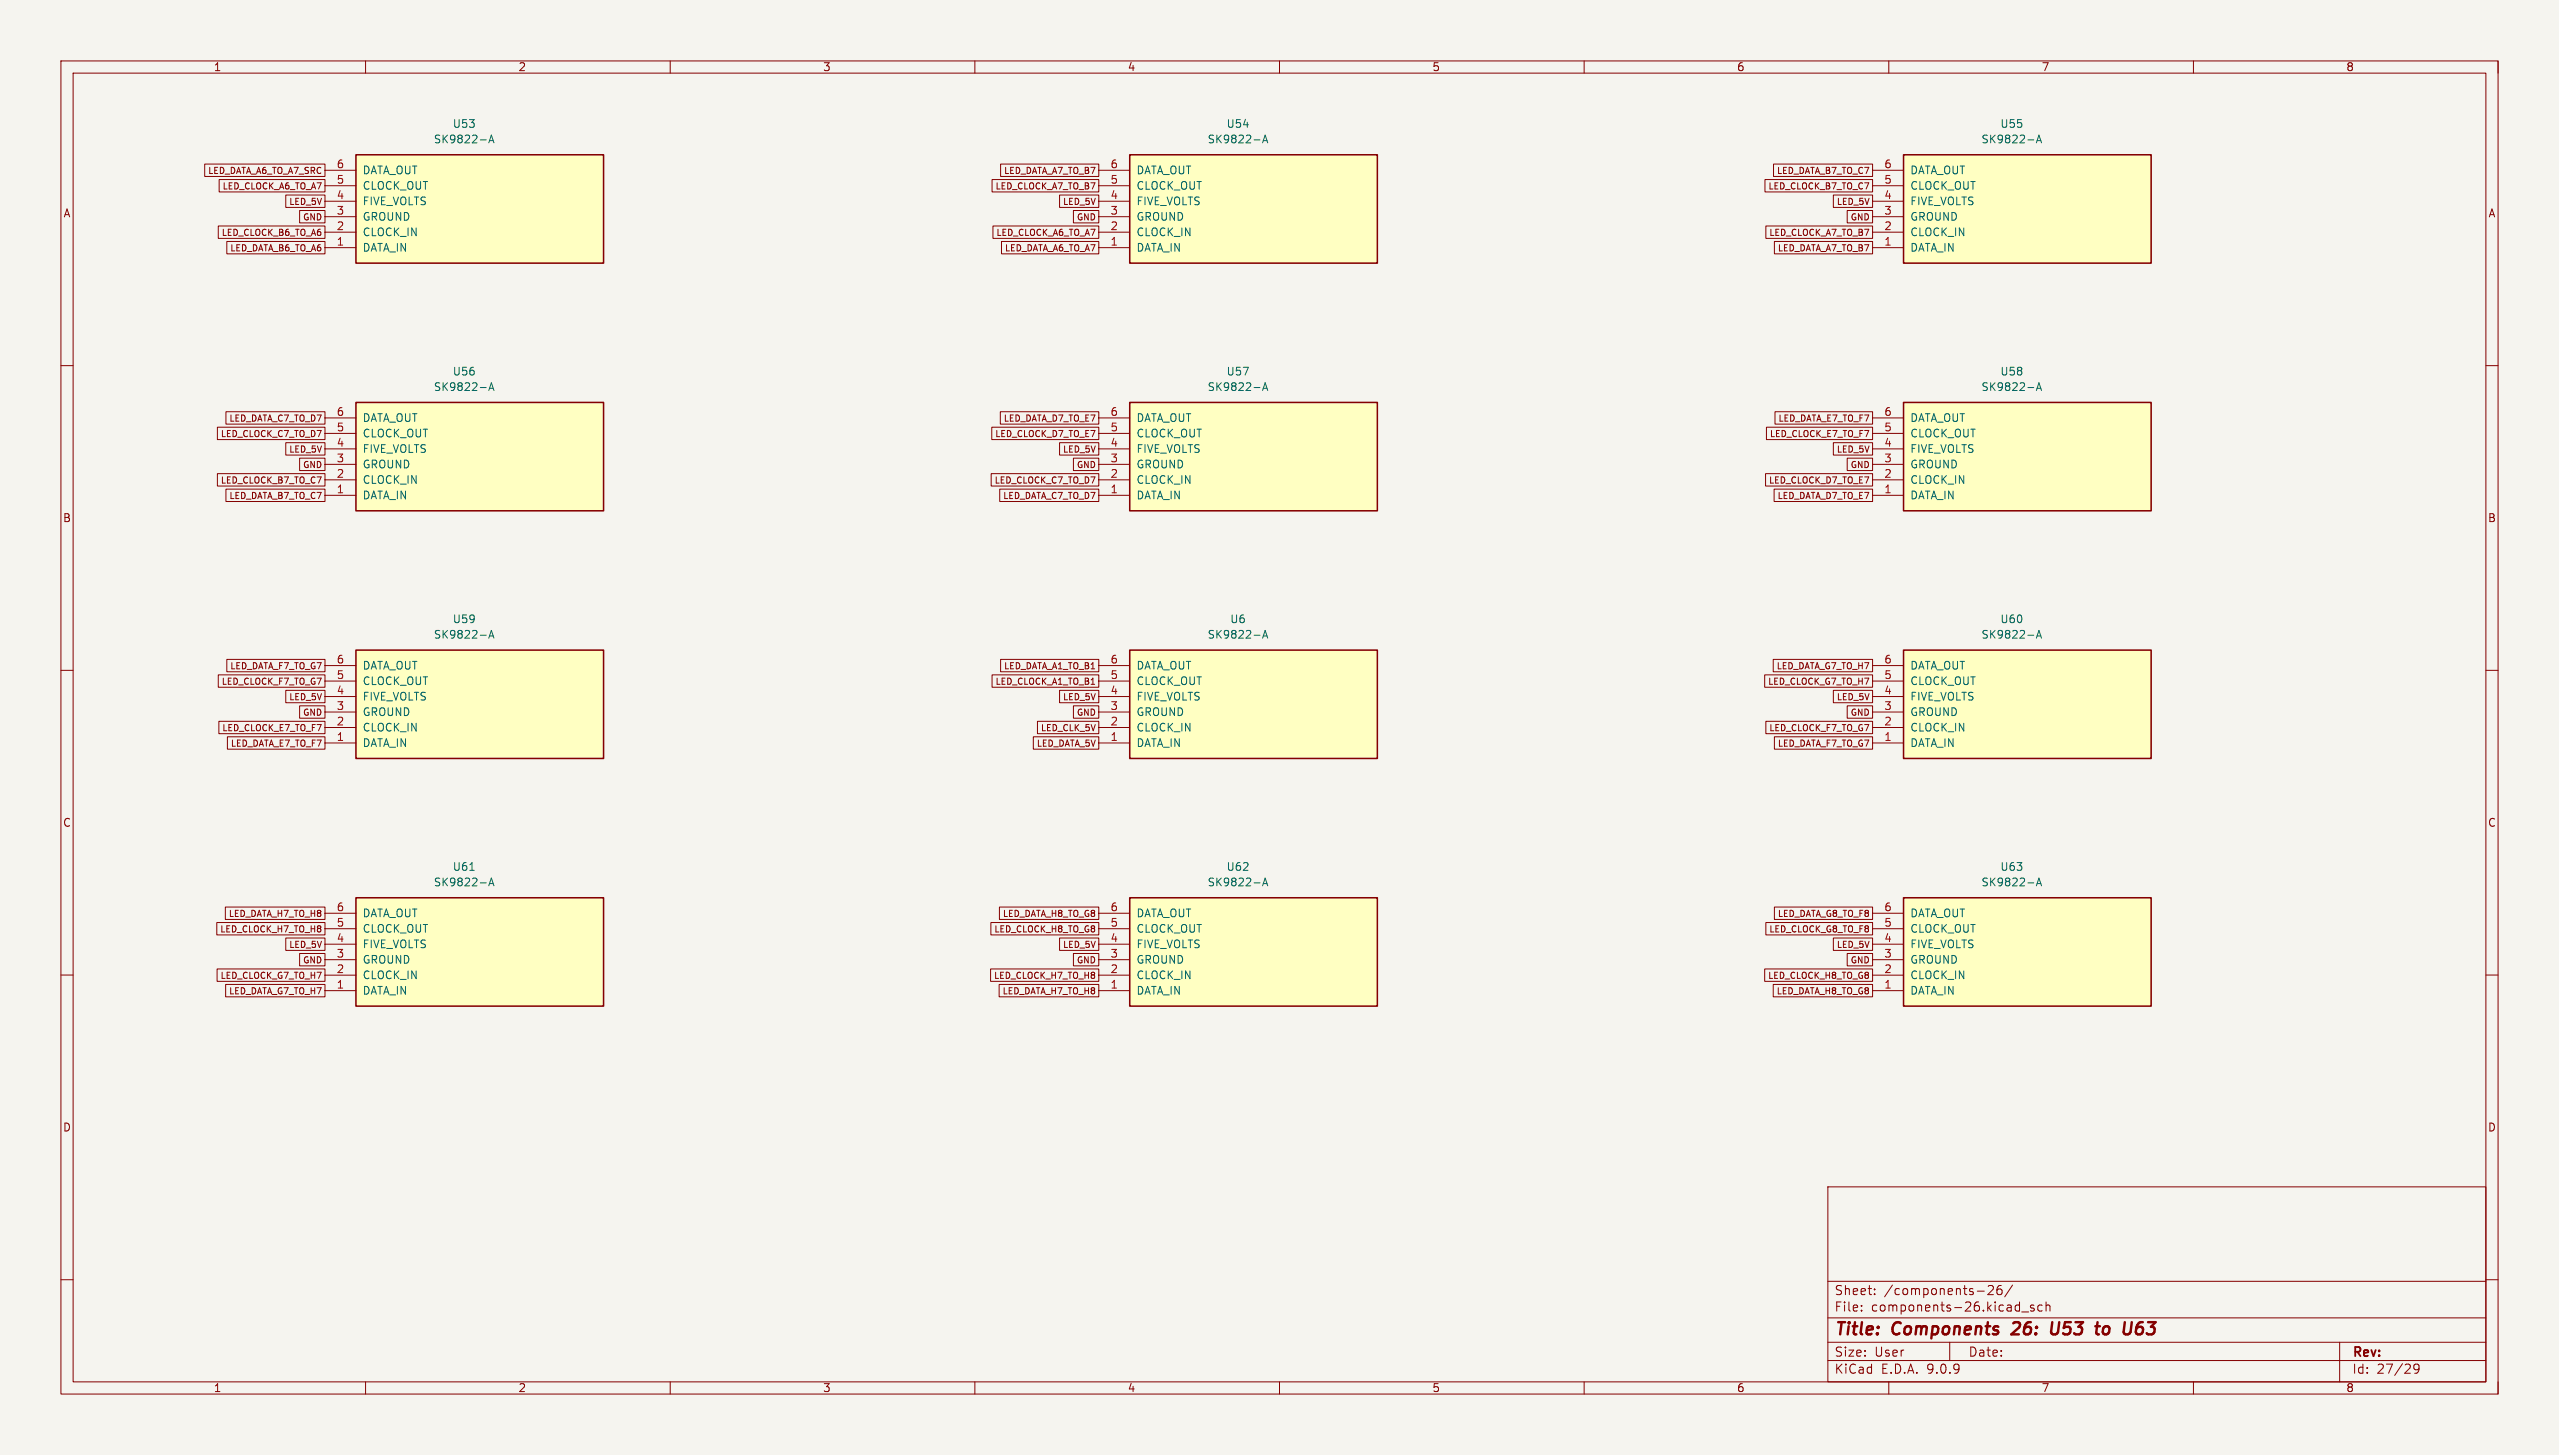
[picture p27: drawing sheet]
<svg xmlns="http://www.w3.org/2000/svg" width="420mm" height="239mm" viewBox="0 0 420 239" stroke-linecap="round" stroke-linejoin="round" font-family="sans-serif">
<defs><g id="words">
<g font-size="2.8" fill="#840000">
<text x="301" y="219.7">Title:</text>
<text x="310.7" y="219.7">Components</text>
<text x="331.2" y="219.7">26:</text>
<text x="338.3" y="219.7">U53</text>
<text x="346.5" y="219.7">to</text>
<text x="351.8" y="219.7">U63</text>
</g>
<g font-size="2.1" fill="#840000">
<text x="301" y="215.4">File:</text>
<text x="301" y="212.7">Sheet:</text>
<text x="307.1" y="215.4">components-26.kicad_sch</text>
<text x="309.2" y="212.7">/components-26/</text>
<text x="301" y="225.6">KiCad</text>
<text x="301" y="222.8">Size:</text>
<text x="307.7" y="222.8">User</text>
<text x="308.7" y="225.6">E.D.A.</text>
<text x="316.3" y="225.6">9.0.9</text>
<text x="323" y="222.8">Date:</text>
<text x="386" y="223.1">Rev:</text>
<text x="386" y="225.6">Id:</text>
<text x="390.1" y="225.6">27/29</text>
</g>
<g font-size="1.8" fill="#840000">
<text x="35" y="11.9">1</text>
<text x="85" y="11.9">2</text>
<text x="135" y="11.9">3</text>
<text x="185" y="11.9">4</text>
<text x="235" y="11.9">5</text>
<text x="285" y="11.9">6</text>
<text x="335" y="11.9">7</text>
<text x="385" y="11.9">8</text>
<text x="10.3" y="35.9">A</text>
<text x="408.3" y="35.9">A</text>
<text x="10.3" y="85.9">B</text>
<text x="408.3" y="85.9">B</text>
<text x="10.3" y="135.9">C</text>
<text x="408.3" y="135.9">C</text>
<text x="10.3" y="185.9">D</text>
<text x="408.3" y="185.9">D</text>
<text x="35" y="228.6">1</text>
<text x="85" y="228.6">2</text>
<text x="135" y="228.6">3</text>
<text x="185" y="228.6">4</text>
<text x="235" y="228.6">5</text>
<text x="285" y="228.6">6</text>
<text x="335" y="228.6">7</text>
<text x="385" y="228.6">8</text>
</g>
<g font-size="1.8" fill="#006464">
<text x="71.1" y="23.7">SK9822-A</text>
<text x="74.2" y="21.2">U53</text>
<text x="198.1" y="23.7">SK9822-A</text>
<text x="201.2" y="21.2">U54</text>
<text x="325.1" y="23.7">SK9822-A</text>
<text x="328.2" y="21.2">U55</text>
<text x="59.4" y="28.8">DATA_OUT</text>
<text x="186.4" y="28.8">DATA_OUT</text>
<text x="313.4" y="28.8">DATA_OUT</text>
<text x="59.4" y="31.3">CLOCK_OUT</text>
<text x="59.4" y="33.9">FIVE_VOLTS</text>
<text x="186.4" y="31.3">CLOCK_OUT</text>
<text x="186.4" y="33.9">FIVE_VOLTS</text>
<text x="313.4" y="31.3">CLOCK_OUT</text>
<text x="313.4" y="33.9">FIVE_VOLTS</text>
<text x="59.4" y="36.4">GROUND</text>
<text x="59.4" y="39">CLOCK_IN</text>
<text x="59.4" y="41.5">DATA_IN</text>
<text x="186.4" y="36.4">GROUND</text>
<text x="186.4" y="39">CLOCK_IN</text>
<text x="186.4" y="41.5">DATA_IN</text>
<text x="313.4" y="36.4">GROUND</text>
<text x="313.4" y="39">CLOCK_IN</text>
<text x="313.4" y="41.5">DATA_IN</text>
<text x="71.1" y="64.4">SK9822-A</text>
<text x="74.2" y="61.8">U56</text>
<text x="198.1" y="64.4">SK9822-A</text>
<text x="201.2" y="61.8">U57</text>
<text x="325.1" y="64.4">SK9822-A</text>
<text x="328.2" y="61.8">U58</text>
<text x="59.4" y="69.4">DATA_OUT</text>
<text x="59.4" y="72">CLOCK_OUT</text>
<text x="186.4" y="69.4">DATA_OUT</text>
<text x="186.4" y="72">CLOCK_OUT</text>
<text x="313.4" y="69.4">DATA_OUT</text>
<text x="313.4" y="72">CLOCK_OUT</text>
<text x="59.4" y="74.5">FIVE_VOLTS</text>
<text x="59.4" y="77.1">GROUND</text>
<text x="186.4" y="74.5">FIVE_VOLTS</text>
<text x="186.4" y="77.1">GROUND</text>
<text x="313.4" y="74.5">FIVE_VOLTS</text>
<text x="313.4" y="77.1">GROUND</text>
<text x="59.4" y="79.6">CLOCK_IN</text>
<text x="59.4" y="82.1">DATA_IN</text>
<text x="186.4" y="79.6">CLOCK_IN</text>
<text x="186.4" y="82.1">DATA_IN</text>
<text x="313.4" y="79.6">CLOCK_IN</text>
<text x="313.4" y="82.1">DATA_IN</text>
<text x="71.1" y="105">SK9822-A</text>
<text x="74.2" y="102.5">U59</text>
<text x="198.1" y="105">SK9822-A</text>
<text x="201.8" y="102.5">U6</text>
<text x="325.1" y="105">SK9822-A</text>
<text x="328.2" y="102.5">U60</text>
<text x="59.4" y="110.1">DATA_OUT</text>
<text x="59.4" y="112.6">CLOCK_OUT</text>
<text x="186.4" y="110.1">DATA_OUT</text>
<text x="186.4" y="112.6">CLOCK_OUT</text>
<text x="313.4" y="110.1">DATA_OUT</text>
<text x="313.4" y="112.6">CLOCK_OUT</text>
<text x="59.4" y="115.2">FIVE_VOLTS</text>
<text x="59.4" y="117.7">GROUND</text>
<text x="186.4" y="115.2">FIVE_VOLTS</text>
<text x="186.4" y="117.7">GROUND</text>
<text x="313.4" y="115.2">FIVE_VOLTS</text>
<text x="313.4" y="117.7">GROUND</text>
<text x="59.4" y="120.2">CLOCK_IN</text>
<text x="59.4" y="122.8">DATA_IN</text>
<text x="186.4" y="120.2">CLOCK_IN</text>
<text x="186.4" y="122.8">DATA_IN</text>
<text x="313.4" y="120.2">CLOCK_IN</text>
<text x="313.4" y="122.8">DATA_IN</text>
<text x="74.2" y="143.1">U61</text>
<text x="201.2" y="143.1">U62</text>
<text x="328.2" y="143.1">U63</text>
<text x="71.1" y="145.6">SK9822-A</text>
<text x="198.1" y="145.6">SK9822-A</text>
<text x="325.1" y="145.6">SK9822-A</text>
<text x="59.4" y="150.7">DATA_OUT</text>
<text x="59.4" y="153.3">CLOCK_OUT</text>
<text x="59.4" y="155.8">FIVE_VOLTS</text>
<text x="186.4" y="150.7">DATA_OUT</text>
<text x="186.4" y="153.3">CLOCK_OUT</text>
<text x="186.4" y="155.8">FIVE_VOLTS</text>
<text x="313.4" y="150.7">DATA_OUT</text>
<text x="313.4" y="153.3">CLOCK_OUT</text>
<text x="313.4" y="155.8">FIVE_VOLTS</text>
<text x="59.4" y="158.3">GROUND</text>
<text x="59.4" y="160.9">CLOCK_IN</text>
<text x="186.4" y="158.3">GROUND</text>
<text x="186.4" y="160.9">CLOCK_IN</text>
<text x="313.4" y="158.3">GROUND</text>
<text x="313.4" y="160.9">CLOCK_IN</text>
<text x="59.4" y="163.4">DATA_IN</text>
<text x="186.4" y="163.4">DATA_IN</text>
<text x="313.4" y="163.4">DATA_IN</text>
</g>
<g font-size="1.8" fill="#a90000">
<text x="55.2" y="27.7">6</text>
<text x="182.2" y="27.7">6</text>
<text x="309.2" y="27.7">6</text>
<text x="55.2" y="30.2">5</text>
<text x="55.2" y="32.8">4</text>
<text x="55.2" y="35.3">3</text>
<text x="182.2" y="30.2">5</text>
<text x="182.2" y="32.8">4</text>
<text x="182.2" y="35.3">3</text>
<text x="309.2" y="30.2">5</text>
<text x="309.2" y="32.8">4</text>
<text x="309.2" y="35.3">3</text>
<text x="55.2" y="37.8">2</text>
<text x="55.2" y="40.4">1</text>
<text x="182.2" y="37.8">2</text>
<text x="182.2" y="40.4">1</text>
<text x="309.2" y="37.8">2</text>
<text x="309.2" y="40.4">1</text>
<text x="55.2" y="68.3">6</text>
<text x="55.2" y="70.9">5</text>
<text x="182.2" y="68.3">6</text>
<text x="182.2" y="70.9">5</text>
<text x="309.2" y="68.3">6</text>
<text x="309.2" y="70.9">5</text>
<text x="55.2" y="73.4">4</text>
<text x="55.2" y="75.9">3</text>
<text x="182.2" y="73.4">4</text>
<text x="182.2" y="75.9">3</text>
<text x="309.2" y="73.4">4</text>
<text x="309.2" y="75.9">3</text>
<text x="55.2" y="78.5">2</text>
<text x="55.2" y="81">1</text>
<text x="182.2" y="78.5">2</text>
<text x="182.2" y="81">1</text>
<text x="309.2" y="78.5">2</text>
<text x="309.2" y="81">1</text>
<text x="55.2" y="109">6</text>
<text x="55.2" y="111.5">5</text>
<text x="182.2" y="109">6</text>
<text x="182.2" y="111.5">5</text>
<text x="309.2" y="109">6</text>
<text x="309.2" y="111.5">5</text>
<text x="55.2" y="114">4</text>
<text x="55.2" y="116.6">3</text>
<text x="55.2" y="119.1">2</text>
<text x="182.2" y="114">4</text>
<text x="182.2" y="116.6">3</text>
<text x="182.2" y="119.1">2</text>
<text x="309.2" y="114">4</text>
<text x="309.2" y="116.6">3</text>
<text x="309.2" y="119.1">2</text>
<text x="55.2" y="121.7">1</text>
<text x="182.2" y="121.7">1</text>
<text x="309.2" y="121.7">1</text>
<text x="55.2" y="149.6">6</text>
<text x="182.2" y="149.6">6</text>
<text x="309.2" y="149.6">6</text>
<text x="55.2" y="152.1">5</text>
<text x="55.2" y="154.7">4</text>
<text x="182.2" y="152.1">5</text>
<text x="182.2" y="154.7">4</text>
<text x="309.2" y="152.1">5</text>
<text x="309.2" y="154.7">4</text>
<text x="55.2" y="157.2">3</text>
<text x="55.2" y="159.8">2</text>
<text x="182.2" y="157.2">3</text>
<text x="182.2" y="159.8">2</text>
<text x="309.2" y="157.2">3</text>
<text x="309.2" y="159.8">2</text>
<text x="55.2" y="162.3">1</text>
<text x="182.2" y="162.3">1</text>
<text x="309.2" y="162.3">1</text>
</g>
<g font-size="1.4" fill="#840000">
<text x="34" y="28.7">LED_DATA_A6_TO_A7_SRC</text>
<text x="164.7" y="28.7">LED_DATA_A7_TO_B7</text>
<text x="291.5" y="28.7">LED_DATA_B7_TO_C7</text>
<text x="36.4" y="31.3">LED_CLOCK_A6_TO_A7</text>
<text x="47.3" y="33.8">LED_5V</text>
<text x="163.3" y="31.3">LED_CLOCK_A7_TO_B7</text>
<text x="174.3" y="33.8">LED_5V</text>
<text x="290.1" y="31.3">LED_CLOCK_B7_TO_C7</text>
<text x="301.3" y="33.8">LED_5V</text>
<text x="36.3" y="38.9">LED_CLOCK_B6_TO_A6</text>
<text x="37.7" y="41.4">LED_DATA_B6_TO_A6</text>
<text x="49.6" y="36.4">GND</text>
<text x="163.4" y="38.9">LED_CLOCK_A6_TO_A7</text>
<text x="164.8" y="41.4">LED_DATA_A6_TO_A7</text>
<text x="176.6" y="36.4">GND</text>
<text x="290.3" y="38.9">LED_CLOCK_A7_TO_B7</text>
<text x="291.7" y="41.4">LED_DATA_A7_TO_B7</text>
<text x="303.6" y="36.4">GND</text>
<text x="36.1" y="71.9">LED_CLOCK_C7_TO_D7</text>
<text x="37.5" y="69.4">LED_DATA_C7_TO_D7</text>
<text x="163.2" y="71.9">LED_CLOCK_D7_TO_E7</text>
<text x="164.6" y="69.4">LED_DATA_D7_TO_E7</text>
<text x="290.4" y="71.9">LED_CLOCK_E7_TO_F7</text>
<text x="291.8" y="69.4">LED_DATA_E7_TO_F7</text>
<text x="47.3" y="74.5">LED_5V</text>
<text x="49.6" y="77">GND</text>
<text x="174.3" y="74.5">LED_5V</text>
<text x="176.6" y="77">GND</text>
<text x="301.3" y="74.5">LED_5V</text>
<text x="303.6" y="77">GND</text>
<text x="36.1" y="79.5">LED_CLOCK_B7_TO_C7</text>
<text x="37.5" y="82.1">LED_DATA_B7_TO_C7</text>
<text x="163.1" y="79.5">LED_CLOCK_C7_TO_D7</text>
<text x="164.5" y="82.1">LED_DATA_C7_TO_D7</text>
<text x="290.2" y="79.5">LED_CLOCK_D7_TO_E7</text>
<text x="291.6" y="82.1">LED_DATA_D7_TO_E7</text>
<text x="36.3" y="112.6">LED_CLOCK_F7_TO_G7</text>
<text x="37.7" y="110">LED_DATA_F7_TO_G7</text>
<text x="163.3" y="112.6">LED_CLOCK_A1_TO_B1</text>
<text x="164.7" y="110">LED_DATA_A1_TO_B1</text>
<text x="290.1" y="112.6">LED_CLOCK_G7_TO_H7</text>
<text x="291.5" y="110">LED_DATA_G7_TO_H7</text>
<text x="47.3" y="115.1">LED_5V</text>
<text x="49.6" y="117.6">GND</text>
<text x="174.3" y="115.1">LED_5V</text>
<text x="176.6" y="117.6">GND</text>
<text x="301.3" y="115.1">LED_5V</text>
<text x="303.6" y="117.6">GND</text>
<text x="36.4" y="120.2">LED_CLOCK_E7_TO_F7</text>
<text x="37.8" y="122.7">LED_DATA_E7_TO_F7</text>
<text x="170" y="122.7">LED_DATA_5V</text>
<text x="170.7" y="120.2">LED_CLK_5V</text>
<text x="290.3" y="120.2">LED_CLOCK_F7_TO_G7</text>
<text x="291.7" y="122.7">LED_DATA_F7_TO_G7</text>
<text x="36" y="153.2">LED_CLOCK_H7_TO_H8</text>
<text x="37.4" y="150.7">LED_DATA_H7_TO_H8</text>
<text x="47.3" y="155.7">LED_5V</text>
<text x="163.1" y="153.2">LED_CLOCK_H8_TO_G8</text>
<text x="164.5" y="150.7">LED_DATA_H8_TO_G8</text>
<text x="174.3" y="155.7">LED_5V</text>
<text x="290.3" y="153.2">LED_CLOCK_G8_TO_F8</text>
<text x="291.7" y="150.7">LED_DATA_G8_TO_F8</text>
<text x="301.3" y="155.7">LED_5V</text>
<text x="36.1" y="160.8">LED_CLOCK_G7_TO_H7</text>
<text x="49.6" y="158.3">GND</text>
<text x="163" y="160.8">LED_CLOCK_H7_TO_H8</text>
<text x="176.6" y="158.3">GND</text>
<text x="290.1" y="160.8">LED_CLOCK_H8_TO_G8</text>
<text x="303.6" y="158.3">GND</text>
<text x="37.5" y="163.4">LED_DATA_G7_TO_H7</text>
<text x="164.4" y="163.4">LED_DATA_H7_TO_H8</text>
<text x="291.5" y="163.4">LED_DATA_H8_TO_G8</text>
</g>
</g></defs>
<path d="M0 0h420v238.8h-420z" fill="#f5f4ef" stroke="#f5f4ef" stroke-width=".16"/>
<g fill="none" stroke="#840000" stroke-width=".16">
<path d="M10 10h400v218.8h-400zM12 12h396v214.8h-396zM60 10v2M110 10v2M160 10v2M210 10v2M260 10v2M310 10v2M360 10v2M410 10v2M10 60h2M408 60h2"/>
<path d="M10 110h2M408 110h2M10 160h2M408 160h2M300 194.8h108v32h-108zM10 210h2M300 216.3h108M300 210.3h108M305.5 215v.1M305.5 214.2v.2M307.7 212.3v.1M307.7 211.5v.2"/>
<path d="M324.5 211.9h1.2M326.3 211.1l.2-.2h.4l.2 .2 .1 .3-.1 .2-.9 .8h1M328.5 210.9a.59 .59 0 0 0-.8 .7v.6l.2 .2h.4l.2-.1 .1-.5-.1-.2-.5-.1-.3 .3M330.3 210.9l-1.3 1.9M331.8 215.3h1.2M333.8 214.2l-.3-.1-.3 .3 .1 .2 .5 .1v.4h-.6M335.2 214.2l-.5-.1-.2 .3v.5l.1 .2h.6M335.8 214.3l.2-.2 .4 .1 .1 .9M335.8 213.6v1.5M408 210h2M60 226.8v2M110 226.8v2"/>
<path d="M160 226.8v2M210 226.8v2M260 226.8v2M300 223.3h108M300 220.3h108M310 226.8v2M320 220.3v3M360 226.8v2M384 220.3v6.5M397 224.5l-.3 .3h-.2l-.3-.3v-.4l.1-.2 .4-.1 .3 .2a.99 .99 0 0 1-.4 1.3h-.3M410 226.8v2"/>
</g>
<path d="M331.4 217.8l-1.3 1.2h1.2M336.8 217l-.2 1.6 .2 .3a.66 .66 0 0 0 .9-.1M343.9 217.6h.8M344.3 219h.2M345.9 217.6a.62 .62 0 0 0-.7 .4v.8a.52 .52 0 0 0 .7 .1M351.3 217a1.42 1.42 0 0 0-.6 1.9l.6 .1M351.4 217.7a.66 .66 0 0 0-.8 .4" fill="none" stroke="#840000" stroke-width=".4"/>
<path d="M185.4 147.3h40.7v17.8h-40.7z" fill="#ffffc2"/>
<path d="M185.4 147.3h40.7v17.8h-40.7z" fill="none" stroke="#840000" stroke-width=".25"/>
<path d="M180.3 149.9h5.1M180.3 152.4h5.1M180.3 154.9h5.1M180.3 157.5h5.1M180.3 160h5.1M180.3 162.6h5.1" fill="none" stroke="#840000" stroke-width=".16"/>
<path d="M205.8 144.9h1M207.2 145.4l.4-1.3 .5 1.3M207.3 145h.6" fill="none" stroke="#006464" stroke-width=".16"/>
<path d="M312.4 66h40.7v17.8h-40.7z" fill="#ffffc2"/>
<path d="M312.4 66h40.7v17.8h-40.7z" fill="none" stroke="#840000" stroke-width=".25"/>
<path d="M307.3 68.6h5.1M307.3 71.1h5.1M307.3 73.7h5.1M307.3 76.2h5.1M307.3 78.7h5.1M307.3 81.3h5.1" fill="none" stroke="#840000" stroke-width=".16"/>
<path d="M332.8 63.6h1M334.2 64.1l.4-1.3 .5 1.3M334.3 63.7h.6" fill="none" stroke="#006464" stroke-width=".16"/>
<path d="M58.4 66h40.7v17.8h-40.7z" fill="#ffffc2"/>
<path d="M58.4 66h40.7v17.8h-40.7z" fill="none" stroke="#840000" stroke-width=".25"/>
<path d="M53.3 68.6h5.1M53.3 71.1h5.1M53.3 73.7h5.1M53.3 76.2h5.1M53.3 78.7h5.1M53.3 81.3h5.1" fill="none" stroke="#840000" stroke-width=".16"/>
<path d="M78.8 63.6h1M80.2 64.1l.4-1.3 .5 1.3M80.3 63.7h.6" fill="none" stroke="#006464" stroke-width=".16"/>
<path d="M312.4 25.4h40.7v17.8h-40.7z" fill="#ffffc2"/>
<path d="M312.4 25.4h40.7v17.8h-40.7z" fill="none" stroke="#840000" stroke-width=".25"/>
<path d="M307.3 27.9h5.1M307.3 30.5h5.1M307.3 33h5.1M307.3 35.6h5.1M307.3 38.1h5.1M307.3 40.6h5.1" fill="none" stroke="#840000" stroke-width=".16"/>
<path d="M332.8 23h1M334.2 23.4l.4-1.2 .5 1.2M334.3 23.1h.6" fill="none" stroke="#006464" stroke-width=".16"/>
<path d="M312.4 106.7h40.7v17.8h-40.7z" fill="#ffffc2"/>
<path d="M312.4 106.7h40.7v17.8h-40.7z" fill="none" stroke="#840000" stroke-width=".25"/>
<path d="M307.3 109.2h5.1M307.3 111.8h5.1M307.3 114.3h5.1M307.3 116.8h5.1M307.3 119.4h5.1M307.3 121.9h5.1" fill="none" stroke="#840000" stroke-width=".16"/>
<path d="M332.8 104.2h1M334.2 104.7l.4-1.3 .5 1.3M334.3 104.4h.6" fill="none" stroke="#006464" stroke-width=".16"/>
<path d="M58.4 106.7h40.7v17.8h-40.7z" fill="#ffffc2"/>
<path d="M58.4 106.7h40.7v17.8h-40.7z" fill="none" stroke="#840000" stroke-width=".25"/>
<path d="M53.3 109.2h5.1M53.3 111.8h5.1M53.3 114.3h5.1M53.3 116.8h5.1M53.3 119.4h5.1M53.3 121.9h5.1" fill="none" stroke="#840000" stroke-width=".16"/>
<path d="M78.8 104.2h1M80.2 104.7l.4-1.3 .5 1.3M80.3 104.4h.6" fill="none" stroke="#006464" stroke-width=".16"/>
<path d="M185.4 25.4h40.7v17.8h-40.7z" fill="#ffffc2"/>
<path d="M185.4 25.4h40.7v17.8h-40.7z" fill="none" stroke="#840000" stroke-width=".25"/>
<path d="M180.3 27.9h5.1M180.3 30.5h5.1M180.3 33h5.1M180.3 35.6h5.1M180.3 38.1h5.1M180.3 40.6h5.1" fill="none" stroke="#840000" stroke-width=".16"/>
<path d="M205.8 23h1M207.2 23.4l.4-1.2 .5 1.2M207.3 23.1h.6" fill="none" stroke="#006464" stroke-width=".16"/>
<path d="M185.4 66h40.7v17.8h-40.7z" fill="#ffffc2"/>
<path d="M185.4 66h40.7v17.8h-40.7z" fill="none" stroke="#840000" stroke-width=".25"/>
<path d="M180.3 68.6h5.1M180.3 71.1h5.1M180.3 73.7h5.1M180.3 76.2h5.1M180.3 78.7h5.1M180.3 81.3h5.1" fill="none" stroke="#840000" stroke-width=".16"/>
<path d="M205.8 63.6h1M207.2 64.1l.4-1.3 .5 1.3M207.3 63.7h.6" fill="none" stroke="#006464" stroke-width=".16"/>
<path d="M185.4 106.7h40.7v17.8h-40.7z" fill="#ffffc2"/>
<path d="M185.4 106.7h40.7v17.8h-40.7z" fill="none" stroke="#840000" stroke-width=".25"/>
<path d="M180.3 109.2h5.1M180.3 111.8h5.1M180.3 114.3h5.1M180.3 116.8h5.1M180.3 119.4h5.1M180.3 121.9h5.1" fill="none" stroke="#840000" stroke-width=".16"/>
<path d="M205.8 104.2h1M207.2 104.7l.4-1.3 .5 1.3M207.3 104.4h.6" fill="none" stroke="#006464" stroke-width=".16"/>
<path d="M58.4 25.4h40.7v17.8h-40.7z" fill="#ffffc2"/>
<path d="M58.4 25.4h40.7v17.8h-40.7z" fill="none" stroke="#840000" stroke-width=".25"/>
<path d="M53.3 27.9h5.1M53.3 30.5h5.1M53.3 33h5.1M53.3 35.6h5.1M53.3 38.1h5.1M53.3 40.6h5.1" fill="none" stroke="#840000" stroke-width=".16"/>
<path d="M78.8 23h1M80.2 23.4l.4-1.2 .5 1.2M80.3 23.1h.6" fill="none" stroke="#006464" stroke-width=".16"/>
<path d="M58.4 147.3h40.7v17.8h-40.7z" fill="#ffffc2"/>
<path d="M58.4 147.3h40.7v17.8h-40.7z" fill="none" stroke="#840000" stroke-width=".25"/>
<path d="M53.3 149.9h5.1M53.3 152.4h5.1M53.3 154.9h5.1M53.3 157.5h5.1M53.3 160h5.1M53.3 162.6h5.1" fill="none" stroke="#840000" stroke-width=".16"/>
<path d="M77.1 142.8h.7M78.8 144.9h1M80.2 145.4l.4-1.3 .5 1.3M80.3 145h.6" fill="none" stroke="#006464" stroke-width=".16"/>
<path d="M312.4 147.3h40.7v17.8h-40.7z" fill="#ffffc2"/>
<path d="M312.4 147.3h40.7v17.8h-40.7z" fill="none" stroke="#840000" stroke-width=".25"/>
<g fill="none" stroke="#840000" stroke-width=".16">
<path d="M33.6 26.9h19.7v2.1h-19.7zM35.8 37.1h17.5v2h-17.5zM36 29.5h17.3v2h-17.3zM37.2 39.6h16.1v2.1h-16.1zM46.9 32h6.4v2h-6.4zM49.2 34.5h4.1v2.1h-4.1zM162.8 29.5h17.5v2h-17.5zM163 37.1h17.3v2h-17.3zM164.2 26.9h16.1v2.1h-16.1zM164.4 39.6h15.9v2.1h-15.9zM173.9 32h6.4v2h-6.4zM176.2 34.5h4.1v2.1h-4.1z"/>
<path d="M289.7 29.5h17.6v2h-17.6zM289.8 37.1h17.5v2h-17.5zM291.1 26.9h16.2v2.1h-16.2zM291.2 39.6h16.1v2.1h-16.1zM300.9 32h6.4v2h-6.4zM303.2 34.5h4.1v2.1h-4.1zM35.7 77.7h17.6v2.1h-17.6zM35.7 70.1h17.6v2h-17.6zM37.1 67.6h16.2v2h-16.2zM46.9 72.6h6.4v2.1h-6.4zM49.2 75.2h4.1v2h-4.1zM162.7 77.7h17.6v2.1h-17.6z"/>
<path d="M162.8 70.1h17.5v2h-17.5zM164.2 67.6h16.1v2h-16.1zM173.9 72.6h6.4v2.1h-6.4zM176.2 75.2h4.1v2h-4.1zM289.8 77.7h17.5v2.1h-17.5zM289.9 70.1h17.4v2h-17.4zM291.3 67.6h16v2h-16zM300.9 72.6h6.4v2.1h-6.4zM303.2 75.2h4.1v2h-4.1zM37.1 80.3h16.2v2h-16.2zM164.1 80.3h16.2v2h-16.2zM291.2 80.3h16.1v2h-16.1z"/>
<path d="M35.8 110.7h17.5v2.1h-17.5zM35.9 118.4h17.4v2h-17.4zM37.2 108.2h16.1v2h-16.1zM46.9 113.3h6.4v2h-6.4zM49.2 115.8h4.1v2.1h-4.1zM162.8 110.7h17.5v2.1h-17.5zM164.2 108.2h16.1v2h-16.1zM170.3 118.4h10v2h-10zM173.9 113.3h6.4v2h-6.4zM176.2 115.8h4.1v2.1h-4.1zM289.6 110.7h17.7v2.1h-17.7zM289.8 118.4h17.5v2h-17.5z"/>
<path d="M291 108.2h16.3v2h-16.3zM300.9 113.3h6.4v2h-6.4zM303.2 115.8h4.1v2.1h-4.1zM37.3 120.9h16v2h-16zM169.6 120.9h10.7v2h-10.7zM291.2 120.9h16.1v2h-16.1zM35.6 151.4h17.7v2h-17.7zM35.6 159h17.7v2h-17.7zM37 148.8h16.3v2.1h-16.3zM46.9 153.9h6.4v2.1h-6.4zM49.2 156.5h4.1v2h-4.1zM162.6 159h17.7v2h-17.7z"/>
<path d="M162.6 151.4h17.7v2h-17.7zM164 148.8h16.3v2.1h-16.3zM173.9 153.9h6.4v2.1h-6.4zM176.2 156.5h4.1v2h-4.1zM289.6 159h17.7v2h-17.7zM289.8 151.4h17.5v2h-17.5zM291.2 148.8h16.1v2.1h-16.1zM300.9 153.9h6.4v2.1h-6.4zM303.2 156.5h4.1v2h-4.1zM307.3 149.9h5.1M307.3 152.4h5.1M307.3 154.9h5.1"/>
<path d="M307.3 157.5h5.1M37 161.5h16.3v2.1h-16.3zM164 161.5h16.3v2.1h-16.3zM291 161.5h16.3v2.1h-16.3zM307.3 160h5.1M307.3 162.6h5.1"/>
</g>
<path d="M332.8 144.9h1M334.2 145.4l.4-1.3 .5 1.3M334.3 145h.6" fill="none" stroke="#006464" stroke-width=".16"/>
<use href="#words"/>
</svg>
